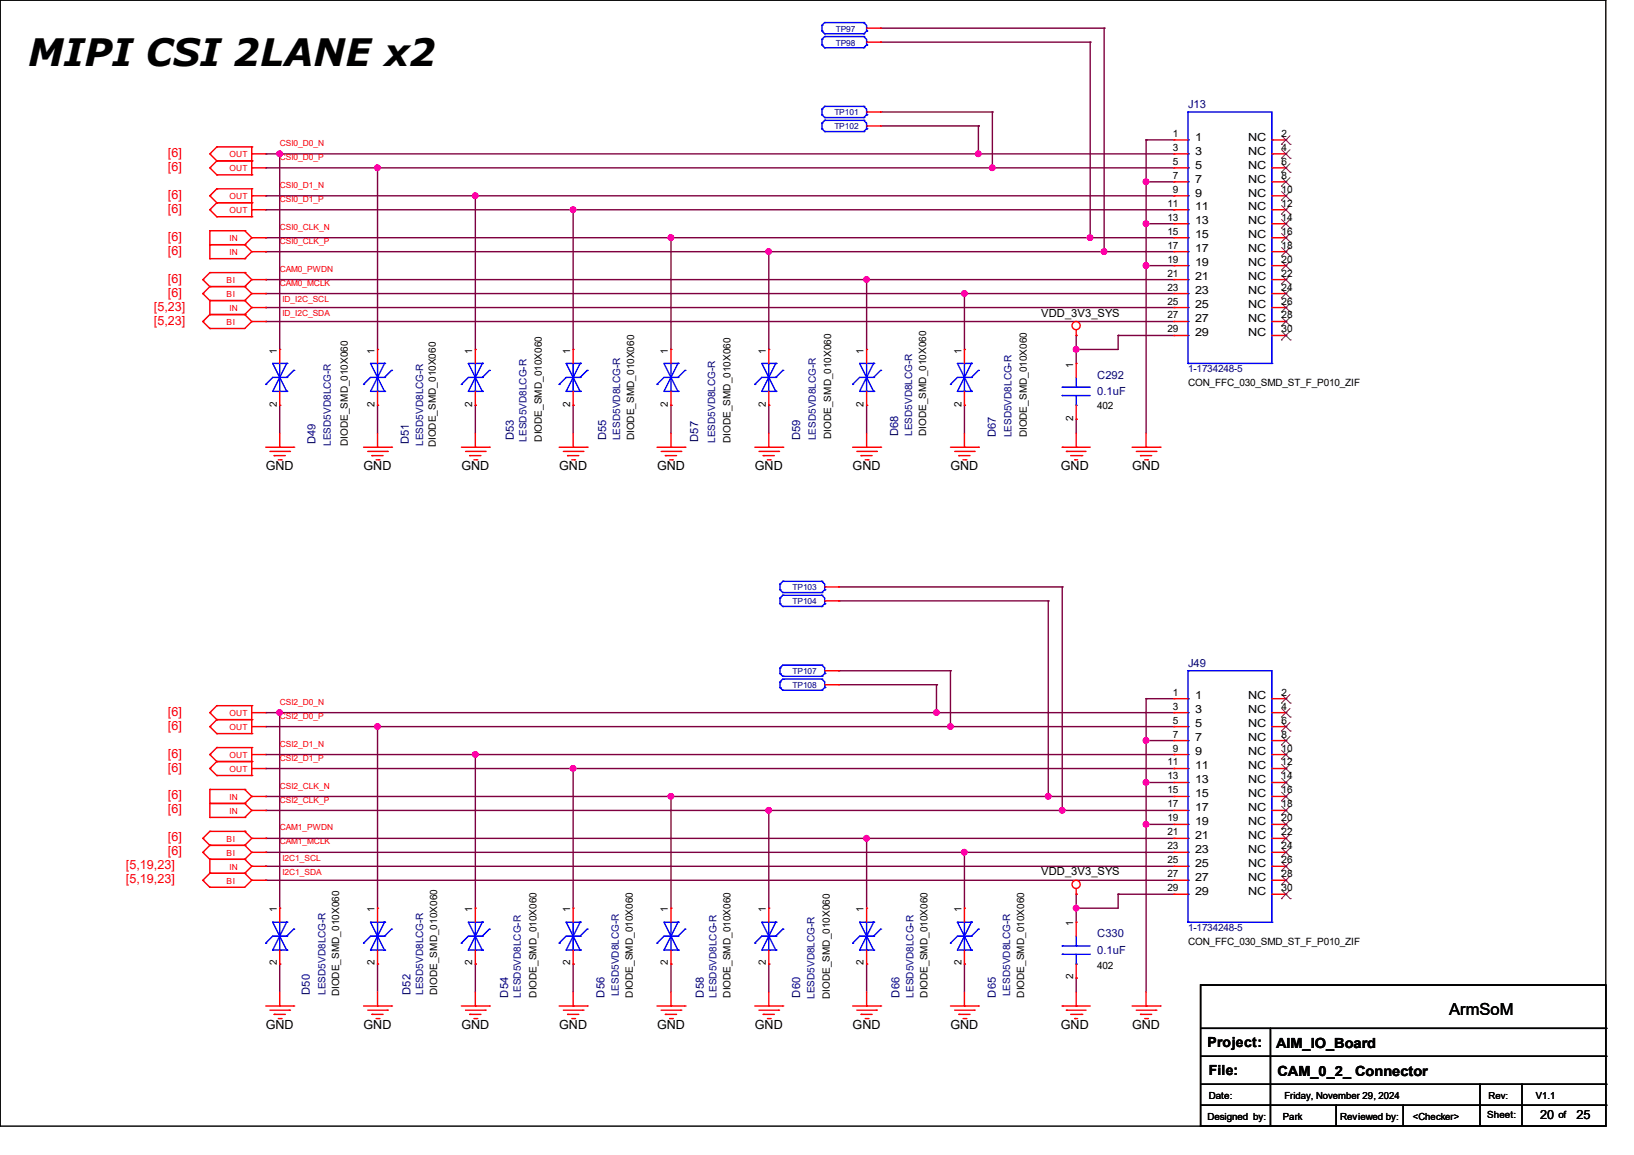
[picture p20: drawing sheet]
<svg xmlns="http://www.w3.org/2000/svg" width="297mm" height="210mm" viewBox="0 0 297 210" stroke-linecap="round" stroke-linejoin="round" font-family="sans-serif">
<defs><g id="words">
<text font-size="6.9" x="5.1" y="12">MIPI CSI 2LANE x2</text>
<text font-size="3" x="263.4" y="184.6">ArmSoM</text>
<g font-size="2.5">
<text x="219.5" y="190.4">Project:</text>
<text x="231.9" y="190.6">AIM_IO_Board</text>
<text x="219.8" y="195.5">File:</text>
<text x="232.2" y="195.7">CAM_0_2_ Connector</text>
</g>
<g font-size="2.3" fill="#f00">
<text x="30.5" y="28.5">[6]</text>
<text x="30.5" y="31.1">[6]</text>
<text x="30.5" y="38.7">[6]</text>
<text x="30.5" y="36.2">[6]</text>
<text x="30.5" y="46.3">[6]</text>
<text x="30.5" y="43.8">[6]</text>
<text x="30.5" y="53.9">[6]</text>
<text x="30.5" y="51.4">[6]</text>
<text x="28" y="59">[5,23]</text>
<text x="28" y="56.5">[5,23]</text>
<text x="30.5" y="130.1">[6]</text>
<text x="30.5" y="137.8">[6]</text>
<text x="30.5" y="132.7">[6]</text>
<text x="30.5" y="140.3">[6]</text>
<text x="30.5" y="147.9">[6]</text>
<text x="30.5" y="145.4">[6]</text>
<text x="30.5" y="155.5">[6]</text>
<text x="30.5" y="153">[6]</text>
<text x="22.9" y="160.6">[5,19,23]</text>
<text x="22.9" y="158.1">[5,19,23]</text>
</g>
<g font-size="2.3">
<text x="48.3" y="85.4">GND</text>
<text x="66.1" y="85.4">GND</text>
<text x="83.9" y="85.4">GND</text>
<text x="101.6" y="85.4">GND</text>
<text x="119.4" y="85.4">GND</text>
<text x="137.2" y="85.4">GND</text>
<text x="155" y="85.4">GND</text>
<text x="172.8" y="85.4">GND</text>
<text x="192.8" y="85.4">GND</text>
<text x="205.8" y="85.4">GND</text>
<text x="48.3" y="187">GND</text>
<text x="66.1" y="187">GND</text>
<text x="83.9" y="187">GND</text>
<text x="101.6" y="187">GND</text>
<text x="119.4" y="187">GND</text>
<text x="137.2" y="187">GND</text>
<text x="155" y="187">GND</text>
<text x="172.8" y="187">GND</text>
<text x="192.8" y="187">GND</text>
<text x="205.8" y="187">GND</text>
<text x="280" y="203.5">20</text>
<text x="286.6" y="203.5">25</text>
</g>
<g font-size="2" fill="#00007f">
<text x="215.9" y="19.7">J13</text>
<text x="199.4" y="69">C292</text>
<text x="199.4" y="71.8">0.1uF</text>
<text x="57.3" y="80.8" transform="rotate(-90 57.3 80.8)">D49</text>
<text x="74.3" y="80.8" transform="rotate(-90 74.3 80.8)">D51</text>
<text x="93.4" y="80.1" transform="rotate(-90 93.4 80.1)">D53</text>
<text x="110.2" y="80.1" transform="rotate(-90 110.2 80.1)">D55</text>
<text x="126.9" y="80.3" transform="rotate(-90 126.9 80.3)">D57</text>
<text x="145.5" y="80.1" transform="rotate(-90 145.5 80.1)">D59</text>
<text x="163.2" y="79.3" transform="rotate(-90 163.2 79.3)">D68</text>
<text x="181" y="79.5" transform="rotate(-90 181 79.5)">D67</text>
<text x="215.9" y="121.3">J49</text>
<text x="199.4" y="170.3">C330</text>
<text x="199.4" y="173.4">0.1uF</text>
<text x="56.3" y="180.9" transform="rotate(-90 56.3 180.9)">D50</text>
<text x="74.6" y="180.9" transform="rotate(-90 74.6 180.9)">D52</text>
<text x="92.4" y="181.4" transform="rotate(-90 92.4 181.4)">D54</text>
<text x="109.9" y="181.4" transform="rotate(-90 109.9 181.4)">D56</text>
<text x="127.9" y="181.4" transform="rotate(-90 127.9 181.4)">D58</text>
<text x="145.5" y="181.4" transform="rotate(-90 145.5 181.4)">D60</text>
<text x="163.5" y="181.4" transform="rotate(-90 163.5 181.4)">D66</text>
<text x="181" y="181.4" transform="rotate(-90 181 181.4)">D65</text>
</g>
<g font-size="2">
<text x="217.2" y="25.6">1</text>
<text x="217.2" y="28.1">3</text>
<text x="226.9" y="25.6">NC</text>
<text x="226.9" y="28.1">NC</text>
<text x="217.2" y="30.7">5</text>
<text x="217.2" y="33.2">7</text>
<text x="217.2" y="35.7">9</text>
<text x="226.9" y="30.7">NC</text>
<text x="226.9" y="33.2">NC</text>
<text x="226.9" y="35.7">NC</text>
<text x="217.2" y="38.3">11</text>
<text x="217.2" y="40.8">13</text>
<text x="226.9" y="38.3">NC</text>
<text x="226.9" y="40.8">NC</text>
<text x="217.2" y="43.4">15</text>
<text x="217.2" y="45.9">17</text>
<text x="226.9" y="43.4">NC</text>
<text x="226.9" y="45.9">NC</text>
<text x="217.2" y="48.4">19</text>
<text x="217.2" y="51">21</text>
<text x="217.2" y="53.5">23</text>
<text x="226.9" y="48.4">NC</text>
<text x="226.9" y="51">NC</text>
<text x="226.9" y="53.5">NC</text>
<text x="189.3" y="57.6">VDD_3V3_SYS</text>
<text x="217.2" y="56.1">25</text>
<text x="217.2" y="58.6">27</text>
<text x="226.9" y="56.1">NC</text>
<text x="226.9" y="58.6">NC</text>
<text x="217.2" y="61.1">29</text>
<text x="226.9" y="61.1">NC</text>
<text x="217.2" y="127.2">1</text>
<text x="217.2" y="129.7">3</text>
<text x="226.9" y="127.2">NC</text>
<text x="226.9" y="129.7">NC</text>
<text x="217.2" y="132.3">5</text>
<text x="217.2" y="134.8">7</text>
<text x="217.2" y="137.3">9</text>
<text x="226.9" y="132.3">NC</text>
<text x="226.9" y="134.8">NC</text>
<text x="226.9" y="137.3">NC</text>
<text x="217.2" y="139.9">11</text>
<text x="217.2" y="142.4">13</text>
<text x="226.9" y="139.9">NC</text>
<text x="226.9" y="142.4">NC</text>
<text x="217.2" y="145">15</text>
<text x="217.2" y="147.5">17</text>
<text x="226.9" y="145">NC</text>
<text x="226.9" y="147.5">NC</text>
<text x="217.2" y="150">19</text>
<text x="217.2" y="152.6">21</text>
<text x="217.2" y="155.1">23</text>
<text x="226.9" y="150">NC</text>
<text x="226.9" y="152.6">NC</text>
<text x="226.9" y="155.1">NC</text>
<text x="189.3" y="159.2">VDD_3V3_SYS</text>
<text x="217.2" y="157.7">25</text>
<text x="217.2" y="160.2">27</text>
<text x="226.9" y="157.7">NC</text>
<text x="226.9" y="160.2">NC</text>
<text x="217.2" y="162.7">29</text>
<text x="226.9" y="162.7">NC</text>
</g>
<g font-size="1.8">
<text x="213.2" y="24.9">1</text>
<text x="213.2" y="27.4">3</text>
<text x="213.2" y="30">5</text>
<text x="233" y="24.9">2</text>
<text x="233" y="27.4">4</text>
<text x="233" y="30">6</text>
<text x="213.2" y="32.5">7</text>
<text x="213.2" y="35.1">9</text>
<text x="233" y="32.5">8</text>
<text x="233" y="35.1">10</text>
<text x="212.2" y="37.6">11</text>
<text x="212.2" y="40.1">13</text>
<text x="233" y="37.6">12</text>
<text x="233" y="40.1">14</text>
<text x="212.2" y="42.7">15</text>
<text x="212.2" y="45.2">17</text>
<text x="212.2" y="47.8">19</text>
<text x="233" y="42.7">16</text>
<text x="233" y="45.2">18</text>
<text x="233" y="47.8">20</text>
<text x="212.2" y="50.3">21</text>
<text x="212.2" y="52.8">23</text>
<text x="233" y="50.3">22</text>
<text x="233" y="52.8">24</text>
<text x="212.2" y="55.4">25</text>
<text x="212.2" y="57.9">27</text>
<text x="233" y="55.4">26</text>
<text x="233" y="57.9">28</text>
<text x="50.3" y="64.3" transform="rotate(-90 50.3 64.3)">1</text>
<text x="68.1" y="64.3" transform="rotate(-90 68.1 64.3)">1</text>
<text x="85.9" y="64.3" transform="rotate(-90 85.9 64.3)">1</text>
<text x="103.6" y="64.3" transform="rotate(-90 103.6 64.3)">1</text>
<text x="121.4" y="64.3" transform="rotate(-90 121.4 64.3)">1</text>
<text x="139.2" y="64.3" transform="rotate(-90 139.2 64.3)">1</text>
<text x="157" y="64.3" transform="rotate(-90 157 64.3)">1</text>
<text x="174.8" y="64.3" transform="rotate(-90 174.8 64.3)">1</text>
<text x="212.2" y="60.5">29</text>
<text x="233" y="60.5">30</text>
<text x="195.1" y="66.8" transform="rotate(-90 195.1 66.8)">1</text>
<text x="215.9" y="70.2">CON_FFC_030_SMD_ST_F_P010_ZIF</text>
<text x="50.3" y="74" transform="rotate(-90 50.3 74)">2</text>
<text x="68.1" y="74" transform="rotate(-90 68.1 74)">2</text>
<text x="85.9" y="74" transform="rotate(-90 85.9 74)">2</text>
<text x="103.6" y="74" transform="rotate(-90 103.6 74)">2</text>
<text x="121.4" y="74" transform="rotate(-90 121.4 74)">2</text>
<text x="139.2" y="74" transform="rotate(-90 139.2 74)">2</text>
<text x="157" y="74" transform="rotate(-90 157 74)">2</text>
<text x="174.8" y="74" transform="rotate(-90 174.8 74)">2</text>
<text x="195.1" y="76.5" transform="rotate(-90 195.1 76.5)">2</text>
<text x="199.4" y="74.3">402</text>
<text x="63.2" y="81.1" transform="rotate(-90 63.2 81.1)">DIODE_SMD_010X060</text>
<text x="79.2" y="81.3" transform="rotate(-90 79.2 81.3)">DIODE_SMD_010X060</text>
<text x="98.5" y="80.3" transform="rotate(-90 98.5 80.3)">DIODE_SMD_010X060</text>
<text x="115.3" y="80.1" transform="rotate(-90 115.3 80.1)">DIODE_SMD_010X060</text>
<text x="132.8" y="80.6" transform="rotate(-90 132.8 80.6)">DIODE_SMD_010X060</text>
<text x="151.1" y="79.8" transform="rotate(-90 151.1 79.8)">DIODE_SMD_010X060</text>
<text x="168.4" y="79.3" transform="rotate(-90 168.4 79.3)">DIODE_SMD_010X060</text>
<text x="186.6" y="79.5" transform="rotate(-90 186.6 79.5)">DIODE_SMD_010X060</text>
<text x="213.2" y="126.5">1</text>
<text x="213.2" y="129">3</text>
<text x="213.2" y="131.6">5</text>
<text x="233" y="126.5">2</text>
<text x="233" y="129">4</text>
<text x="233" y="131.6">6</text>
<text x="213.2" y="134.1">7</text>
<text x="213.2" y="136.7">9</text>
<text x="233" y="134.1">8</text>
<text x="233" y="136.7">10</text>
<text x="212.2" y="139.2">11</text>
<text x="212.2" y="141.7">13</text>
<text x="233" y="139.2">12</text>
<text x="233" y="141.7">14</text>
<text x="212.2" y="144.3">15</text>
<text x="212.2" y="146.8">17</text>
<text x="212.2" y="149.4">19</text>
<text x="233" y="144.3">16</text>
<text x="233" y="146.8">18</text>
<text x="233" y="149.4">20</text>
<text x="212.2" y="151.9">21</text>
<text x="212.2" y="154.4">23</text>
<text x="233" y="151.9">22</text>
<text x="233" y="154.4">24</text>
<text x="212.2" y="157">25</text>
<text x="212.2" y="159.5">27</text>
<text x="233" y="157">26</text>
<text x="233" y="159.5">28</text>
<text x="50.3" y="165.9" transform="rotate(-90 50.3 165.9)">1</text>
<text x="68.1" y="165.9" transform="rotate(-90 68.1 165.9)">1</text>
<text x="85.9" y="165.9" transform="rotate(-90 85.9 165.9)">1</text>
<text x="103.6" y="165.9" transform="rotate(-90 103.6 165.9)">1</text>
<text x="121.4" y="165.9" transform="rotate(-90 121.4 165.9)">1</text>
<text x="139.2" y="165.9" transform="rotate(-90 139.2 165.9)">1</text>
<text x="157" y="165.9" transform="rotate(-90 157 165.9)">1</text>
<text x="174.8" y="165.9" transform="rotate(-90 174.8 165.9)">1</text>
<text x="212.2" y="162.1">29</text>
<text x="233" y="162.1">30</text>
<text x="195.1" y="168.4" transform="rotate(-90 195.1 168.4)">1</text>
<text x="215.9" y="171.8">CON_FFC_030_SMD_ST_F_P010_ZIF</text>
<text x="50.3" y="175.6" transform="rotate(-90 50.3 175.6)">2</text>
<text x="68.1" y="175.6" transform="rotate(-90 68.1 175.6)">2</text>
<text x="85.9" y="175.6" transform="rotate(-90 85.9 175.6)">2</text>
<text x="103.6" y="175.6" transform="rotate(-90 103.6 175.6)">2</text>
<text x="121.4" y="175.6" transform="rotate(-90 121.4 175.6)">2</text>
<text x="139.2" y="175.6" transform="rotate(-90 139.2 175.6)">2</text>
<text x="157" y="175.6" transform="rotate(-90 157 175.6)">2</text>
<text x="174.8" y="175.6" transform="rotate(-90 174.8 175.6)">2</text>
<text x="195.1" y="178.1" transform="rotate(-90 195.1 178.1)">2</text>
<text x="199.4" y="176.1">402</text>
<text x="61.7" y="181.1" transform="rotate(-90 61.7 181.1)">DIODE_SMD_010X060</text>
<text x="79.5" y="180.9" transform="rotate(-90 79.5 180.9)">DIODE_SMD_010X060</text>
<text x="97.5" y="181.4" transform="rotate(-90 97.5 181.4)">DIODE_SMD_010X060</text>
<text x="115" y="181.4" transform="rotate(-90 115 181.4)">DIODE_SMD_010X060</text>
<text x="132.8" y="181.4" transform="rotate(-90 132.8 181.4)">DIODE_SMD_010X060</text>
<text x="150.8" y="181.7" transform="rotate(-90 150.8 181.7)">DIODE_SMD_010X060</text>
<text x="168.6" y="181.4" transform="rotate(-90 168.6 181.4)">DIODE_SMD_010X060</text>
<text x="186.1" y="181.4" transform="rotate(-90 186.1 181.4)">DIODE_SMD_010X060</text>
<text x="219.5" y="203.6">Designed by:</text>
<text x="219.8" y="199.8">Date:</text>
<text x="233.2" y="203.6">Park</text>
<text x="233.5" y="199.8">Friday, November 29, 2024</text>
<text x="243.6" y="203.6">Reviewed by:</text>
<text x="256.8" y="203.6">&lt;Checker&gt;</text>
<text x="270.3" y="203.3">Sheet:</text>
<text x="279.2" y="199.8">V1.1</text>
<text x="283.3" y="203.3">of</text>
</g>
<g font-size="1.8" fill="#00007f">
<text x="215.9" y="67.7">1-1734248-5</text>
<text x="60.2" y="81.1" transform="rotate(-90 60.2 81.1)">LESD5VD8LCG-R</text>
<text x="76.9" y="81.1" transform="rotate(-90 76.9 81.1)">LESD5VD8LCG-R</text>
<text x="95.7" y="80.3" transform="rotate(-90 95.7 80.3)">LESD5VD8LCG-R</text>
<text x="112.7" y="80.1" transform="rotate(-90 112.7 80.1)">LESD5VD8LCG-R</text>
<text x="130" y="80.6" transform="rotate(-90 130 80.6)">LESD5VD8LCG-R</text>
<text x="148.3" y="80.1" transform="rotate(-90 148.3 80.1)">LESD5VD8LCG-R</text>
<text x="165.8" y="79.3" transform="rotate(-90 165.8 79.3)">LESD5VD8LCG-R</text>
<text x="183.9" y="79.5" transform="rotate(-90 183.9 79.5)">LESD5VD8LCG-R</text>
<text x="215.9" y="169.3">1-1734248-5</text>
<text x="59.1" y="180.9" transform="rotate(-90 59.1 180.9)">LESD5VD8LCG-R</text>
<text x="76.9" y="180.9" transform="rotate(-90 76.9 180.9)">LESD5VD8LCG-R</text>
<text x="94.7" y="181.4" transform="rotate(-90 94.7 181.4)">LESD5VD8LCG-R</text>
<text x="112.5" y="181.1" transform="rotate(-90 112.5 181.1)">LESD5VD8LCG-R</text>
<text x="130.3" y="181.4" transform="rotate(-90 130.3 181.4)">LESD5VD8LCG-R</text>
<text x="148" y="181.7" transform="rotate(-90 148 181.7)">LESD5VD8LCG-R</text>
<text x="166.1" y="181.4" transform="rotate(-90 166.1 181.4)">LESD5VD8LCG-R</text>
<text x="183.6" y="181.1" transform="rotate(-90 183.6 181.1)">LESD5VD8LCG-R</text>
</g>
<text font-size="1.7" x="270.6" y="199.8">Rev:</text>
<g font-size="1.5" fill="#00007f">
<text x="151.9" y="5.8">TP97</text>
<text x="151.9" y="8.3">TP98</text>
<text x="151.7" y="23.5">TP102</text>
<text x="151.7" y="21">TP101</text>
<text x="144.1" y="107.4">TP103</text>
<text x="144.1" y="109.9">TP104</text>
<text x="144.1" y="125.1">TP108</text>
<text x="144.1" y="122.6">TP107</text>
</g>
<g font-size="1.5" fill="#f00">
<text x="41.7" y="28.6">OUT</text>
<text x="50.8" y="26.5">CSI0_D0_N</text>
<text x="50.8" y="29.1">CSI0_D0_P</text>
<text x="41.7" y="31.2">OUT</text>
<text x="50.8" y="34.2">CSI0_D1_N</text>
<text x="41.7" y="38.8">OUT</text>
<text x="41.7" y="36.2">OUT</text>
<text x="50.8" y="41.8">CSI0_CLK_N</text>
<text x="50.8" y="36.7">CSI0_D1_P</text>
<text x="41.7" y="46.4">IN</text>
<text x="41.7" y="43.9">IN</text>
<text x="50.8" y="44.3">CSI0_CLK_P</text>
<text x="41.2" y="51.5">BI</text>
<text x="50.8" y="51.9">CAM0_MCLK</text>
<text x="50.8" y="49.4">CAM0_PWDN</text>
<text x="41.2" y="54">BI</text>
<text x="41.2" y="59.1">BI</text>
<text x="41.7" y="56.6">IN</text>
<text x="51.4" y="55">ID_I2C_SCL</text>
<text x="51.4" y="57.5">ID_I2C_SDA</text>
<text x="41.7" y="130.2">OUT</text>
<text x="50.8" y="128.1">CSI2_D0_N</text>
<text x="50.8" y="130.7">CSI2_D0_P</text>
<text x="41.7" y="137.8">OUT</text>
<text x="41.7" y="132.8">OUT</text>
<text x="50.8" y="135.8">CSI2_D1_N</text>
<text x="41.7" y="140.4">OUT</text>
<text x="50.8" y="143.4">CSI2_CLK_N</text>
<text x="50.8" y="138.3">CSI2_D1_P</text>
<text x="41.7" y="148">IN</text>
<text x="41.7" y="145.5">IN</text>
<text x="50.8" y="145.9">CSI2_CLK_P</text>
<text x="41.2" y="155.6">BI</text>
<text x="41.2" y="153.1">BI</text>
<text x="50.8" y="153.5">CAM1_MCLK</text>
<text x="50.8" y="151">CAM1_PWDN</text>
<text x="41.2" y="160.7">BI</text>
<text x="41.7" y="158.2">IN</text>
<text x="51.4" y="156.6">I2C1_SCL</text>
<text x="51.4" y="159.1">I2C1_SDA</text>
</g>
</g></defs>
<g fill="none" stroke="#000" stroke-width=".25">
<path d="M0 0h291.9v204.8h-291.9zM218.2 179.1h73.7v25.7h-73.7zM218.2 187h73.7M218.2 192.1h73.7M218.2 197.1h73.7M230.9 187v17.8M269 197.1v7.7M276.6 197.1v7.7M291.9 187h.1M291.9 192.1h.1M291.9 197.1h.1M218.2 201h73.7"/>
<path d="M230.9 204.8h.1M242.9 204.8h.1M242.9 201v3.8M255.1 204.8h.1M255.1 201v3.8M269 204.8h.1M276.6 204.8h.1M291.9 201h.1"/>
</g>
<g fill="none" stroke="#7f003f" stroke-width=".25">
<path d="M160.1 7.7h.1M160.1 5.1h.1M160.1 7.7h38.1M160.1 5.1h40.6M198.2 7.7h.1M198.2 7.7v35.5M200.7 5.1h.1M200.7 5.1v40.7M48.3 28h.1M48.3 30.5h.1M48.3 35.6h.1M48.3 38.1h.1"/>
<path d="M48.3 28h165.1M48.3 30.5h165.1M48.3 35.6h165.1M48.3 38.1h165.1M50.8 28h.1M50.8 28v35.5M68.6 30.5h.1M68.6 30.5v33M86.4 35.6h.1M86.4 35.6v27.9M104.2 38.1h.1M104.2 38.1v25.4"/>
<path d="M160.1 20.4h.1M160.1 22.9h17.7M160.1 20.4h20.3M177.8 22.9h.1M177.8 28h.1M177.8 22.9v5.1M180.4 20.4h.1M180.4 30.5h.1M180.4 20.4v10.1M208.3 33.1h.1M208.3 25.4h.1M208.3 25.4v53.4"/>
<path d="M208.3 33.1h5.1M208.3 25.4h5.1M213.4 35.6h.1M213.4 38.1h.1M48.3 55.9h.1M48.3 58.5h.1M48.3 53.4h.1M48.3 50.8h.1M48.3 43.2h.1M48.3 45.8h.1M48.3 55.9h165.1M48.3 58.5h165.1"/>
<path d="M48.3 53.4h165.1M48.3 50.8h165.1M48.3 43.2h165.1M48.3 45.8h165.1M122 43.2h.1M122 43.2v20.3M139.7 45.8h.1M139.7 45.8v17.7M157.5 50.8h.1M157.5 50.8v12.7M175.3 53.4h.1M175.3 53.4v10.1"/>
<path d="M198.2 43.2h.1M200.7 45.8h.1M208.3 48.3h.1M208.3 40.7h.1M208.3 48.3h5.1M208.3 40.7h5.1M50.8 73.7h.1M50.8 73.7v5.1M68.6 73.7h.1M68.6 73.7v5.1M86.4 73.7h.1M86.4 73.7v5.1"/>
<path d="M104.2 73.7h.1M104.2 73.7v5.1M122 73.7h.1M122 73.7v5.1M139.7 73.7h.1M139.7 73.7v5.1M157.5 73.7h.1M157.5 73.7v5.1M175.3 73.7h.1M175.3 73.7v5.1M195.6 76.2h.1M195.6 61h.1"/>
<path d="M195.6 63.5h.1M195.6 61v5.1M195.6 76.2v2.6M203.2 61h.1M203.2 61h10.2M203.2 61v2.5h-7.6M152.4 109.3h.1M152.4 106.7h.1M152.4 109.3h38.1M152.4 106.7h40.7M190.5 109.3h.1M190.5 109.3v35.5"/>
<path d="M193.1 106.7h.1M193.1 106.7v40.7M48.3 129.6h.1M48.3 132.1h.1M48.3 137.2h.1M48.3 139.7h.1M48.3 129.6h165.1M48.3 132.1h165.1M48.3 137.2h165.1M48.3 139.7h165.1M50.8 129.6h.1M50.8 129.6v35.5"/>
<path d="M68.6 132.1h.1M68.6 132.1v33M86.4 137.2h.1M86.4 137.2v27.9M104.2 139.7h.1M104.2 139.7v25.4M152.4 122h.1M152.4 124.5h17.8M152.4 122h20.4M170.2 124.5h.1M170.2 129.6h.1M170.2 124.5v5.1"/>
<path d="M172.8 122h.1M172.8 132.1h.1M172.8 122v10.1M208.3 134.7h.1M208.3 127h.1M208.3 127v53.4M208.3 134.7h5.1M208.3 127h5.1M213.4 137.2h.1M213.4 139.7h.1M48.3 157.5h.1M48.3 155h.1"/>
<path d="M48.3 152.4h.1M48.3 144.8h.1M48.3 147.4h.1M48.3 157.5h165.1M48.3 155h165.1M48.3 152.4h165.1M48.3 144.8h165.1M48.3 147.4h165.1M122 144.8h.1M122 144.8v20.3M139.7 147.4h.1M139.7 147.4v17.7"/>
<path d="M157.5 152.4h.1M157.5 152.4v12.7M175.3 155h.1M175.3 155v10.1M190.5 144.8h.1M193.1 147.4h.1M208.3 149.9h.1M208.3 142.3h.1M208.3 149.9h5.1M208.3 142.3h5.1M48.3 160.1h.1M48.3 160.1h165.1"/>
<path d="M50.8 175.3h.1M50.8 175.3v5.1M68.6 175.3h.1M68.6 175.3v5.1M86.4 175.3h.1M86.4 175.3v5.1M104.2 175.3h.1M104.2 175.3v5.1M122 175.3h.1M122 175.3v5.1M139.7 175.3h.1M139.7 175.3v5.1"/>
<path d="M157.5 175.3h.1M157.5 175.3v5.1M175.3 175.3h.1M175.3 175.3v5.1M195.6 177.8h.1M195.6 162.6h.1M195.6 165.1h.1M195.6 162.6v5.1M195.6 177.8v2.6M203.2 162.6h.1M203.2 162.6h10.2M203.2 162.6v2.5h-7.6"/>
</g>
<g fill="#f0f" stroke="#f0f" stroke-width=".25">
<circle cx="175.3" cy="53.4" r=".49"/>
<circle cx="157.5" cy="50.8" r=".49"/>
<circle cx="175.3" cy="155" r=".49"/>
<circle cx="157.5" cy="152.4" r=".49"/>
<circle cx="198.1" cy="43.2" r=".49"/>
<circle cx="121.9" cy="43.2" r=".49"/>
<circle cx="200.7" cy="45.7" r=".49"/>
<circle cx="139.7" cy="45.7" r=".49"/>
<circle cx="177.8" cy="28" r=".49"/>
<circle cx="50.8" cy="28" r=".49"/>
<circle cx="180.4" cy="30.5" r=".49"/>
<circle cx="68.6" cy="30.5" r=".49"/>
<circle cx="86.4" cy="35.6" r=".49"/>
<circle cx="104.2" cy="38.1" r=".49"/>
<circle cx="190.5" cy="144.8" r=".49"/>
<circle cx="121.9" cy="144.8" r=".49"/>
<circle cx="193.1" cy="147.3" r=".49"/>
<circle cx="139.7" cy="147.3" r=".49"/>
<circle cx="170.2" cy="129.6" r=".49"/>
<circle cx="50.8" cy="129.6" r=".49"/>
<circle cx="172.7" cy="132.1" r=".49"/>
<circle cx="68.6" cy="132.1" r=".49"/>
<circle cx="86.4" cy="137.2" r=".49"/>
<circle cx="104.2" cy="139.7" r=".49"/>
<circle cx="208.3" cy="149.9" r=".49"/>
<circle cx="208.3" cy="142.3" r=".49"/>
<circle cx="208.3" cy="134.6" r=".49"/>
<circle cx="208.3" cy="48.3" r=".49"/>
<circle cx="208.3" cy="40.7" r=".49"/>
<circle cx="208.3" cy="33" r=".49"/>
<circle cx="195.6" cy="165.1" r=".49"/>
<circle cx="195.6" cy="63.5" r=".49"/>
</g>
<g fill="none" stroke="#f00" stroke-width=".25">
<path d="M157.5 7.7h2.6M157.5 5.1h2.6M160.1 7.7h.1M160.1 5.1h.1M38.1 38.1h.1M38.1 35.6h.1M38.1 30.5h.1M38.1 28h.1M38.1 38.1l1.3 1.3M38.1 35.6l1.3 1.3M38.1 30.5l1.3 1.3M38.1 28l1.3 1.3"/>
<path d="M39.4 36.9h.1M39.4 39.4h.1M39.4 34.3h.1M39.4 29.3h.1M39.4 31.8h.1M39.4 26.7h.1M39.4 36.9l-1.3 1.2M39.4 39.4h6.4M39.4 36.9h6.4M39.4 34.3l-1.3 1.3M39.4 34.3h6.4M39.4 29.3l-1.3 1.2"/>
<path d="M39.4 31.8h6.4M39.4 29.3h6.4M39.4 26.7l-1.3 1.3M39.4 26.7h6.4M45.8 38.1h.1M45.8 36.9h.1M45.8 39.4h.1M45.8 35.6h.1M45.8 34.3h.1M45.8 30.5h.1M45.8 29.3h.1M45.8 31.8h.1"/>
<path d="M45.8 28h.1M45.8 26.7h.1M45.8 26.7v5.1M45.8 34.3v5.1M45.8 38.1h2.5M45.8 35.6h2.5M45.8 30.5h2.5M45.8 28h2.5M157.5 22.9h2.6M157.5 20.4h2.6M160.1 22.9h.1M160.1 20.4h.1"/>
<path d="M213.4 25.4h.1M213.4 28h.1M213.4 30.5h.1M213.4 33.1h.1M213.4 35.6h.1M213.4 38.1h.1M213.4 38.1h2.5M213.4 35.6h2.5M213.4 30.5h2.5M213.4 28h2.5M213.4 25.4h2.5M213.4 33.1h2.5"/>
<path d="M231.2 38.1h2.5M231.2 35.6h2.5M231.2 30.5h2.5M231.2 28h2.5M231.2 25.4h2.5M231.2 33.1h2.5M233.7 25.4h.1M233.7 28h.1M233.7 30.5h.1M233.7 33.1h.1M233.7 35.6h.1M233.7 38.1h.1"/>
<path d="M36.9 53.4h.1M36.9 50.8h.1M36.9 58.5h.1M36.9 53.4l1.2 1.3M36.9 50.8l1.2 1.3M36.9 58.5l1.2 1.2M38.1 52.1h.1M38.1 54.7h.1M38.1 49.6h.1M38.1 44.5h.1M38.1 47h.1M38.1 42h.1"/>
<path d="M38.1 57.2h.1M38.1 59.7h.1M38.1 42v5M38.1 54.7v2.5M38.1 52.1h6.4M38.1 52.1l-1.2 1.3M38.1 54.7h6.4M38.1 49.6h6.4M38.1 49.6l-1.2 1.2M38.1 47h6.4M38.1 44.5h6.4M38.1 42h6.4"/>
<path d="M38.1 57.2h6.4M38.1 57.2l-1.2 1.3M44.5 52.1h.1M44.5 49.6h.1M44.5 44.5h.1M44.5 47h.1M44.5 42h.1M44.5 54.7h.1M44.5 57.2h.1M44.5 52.1l1.3 1.3M44.5 49.6l1.3 1.2M44.5 44.5l1.3 1.3"/>
<path d="M44.5 42l1.3 1.2M44.5 54.7l1.3 1.2M44.5 57.2l1.3 1.3M45.8 53.4h.1M45.8 50.8h.1M45.8 45.8h.1M45.8 43.2h.1M45.8 55.9h.1M45.8 58.5h.1M45.8 53.4h2.5M45.8 53.4l-1.3 1.3M45.8 50.8h2.5"/>
<path d="M45.8 50.8l-1.3 1.3M45.8 45.8h2.5M45.8 45.8l-1.3 1.2M45.8 43.2h2.5M45.8 43.2l-1.3 1.3M45.8 55.9h2.5M45.8 55.9l-1.3 1.3M45.8 58.5h2.5M45.8 58.5l-1.3 1.2h-6.4M48.3 53.4h.1M48.3 50.8h.1M48.3 45.8h.1"/>
<path d="M48.3 43.2h.1M48.3 55.9h.1M48.3 58.5h.1M195.6 60v1M213.4 40.7h.1M213.4 43.2h.1M213.4 45.8h.1M213.4 48.3h.1M213.4 50.8h.1M213.4 53.4h.1M213.4 55.9h.1M213.4 58.5h.1"/>
<path d="M213.4 53.4h2.5M213.4 50.8h2.5M213.4 45.8h2.5M213.4 43.2h2.5M213.4 55.9h2.5M213.4 58.5h2.5M213.4 40.7h2.5M213.4 48.3h2.5M231.2 53.4h2.5M231.2 50.8h2.5M231.2 45.8h2.5M231.2 43.2h2.5"/>
<path d="M231.2 55.9h2.5M231.2 58.5h2.5M231.2 40.7h2.5M231.2 48.3h2.5M233.7 40.7h.1M233.7 43.2h.1M233.7 45.8h.1M233.7 48.3h.1M233.7 50.8h.1M233.7 53.4h.1M233.7 55.9h.1M233.7 58.5h.1"/>
<path d="M50.8 63.5h.1M50.8 73.7h.1M50.8 63.5v2.6M50.8 71.2v2.5M50.8 78.8v2.5M68.6 63.5h.1M68.6 73.7h.1M68.6 63.5v2.6M68.6 71.2v2.5M68.6 78.8v2.5M86.4 63.5h.1M86.4 73.7h.1"/>
<path d="M86.4 63.5v2.6M86.4 71.2v2.5M86.4 78.8v2.5M104.2 63.5h.1M104.2 73.7h.1M104.2 63.5v2.6M104.2 71.2v2.5M104.2 78.8v2.5M122 63.5h.1M122 73.7h.1M122 63.5v2.6M122 71.2v2.5"/>
<path d="M122 78.8v2.5M139.7 63.5h.1M139.7 73.7h.1M139.7 63.5v2.6M139.7 71.2v2.5M139.7 78.8v2.5M157.5 63.5h.1M157.5 73.7h.1M157.5 63.5v2.6M157.5 71.2v2.5M157.5 78.8v2.5M175.3 63.5h.1"/>
<path d="M175.3 73.7h.1M175.3 63.5v2.6M175.3 71.2v2.5M175.3 78.8v2.5M195.6 61h.1M195.6 66.1h.1M195.6 76.2h.1M195.6 66.1v2.5M195.6 73.7v2.5M195.6 78.8v2.5M208.3 78.8v2.5M213.4 61h.1"/>
<path d="M213.4 61h2.5M231.2 61h2.5M233.7 61h.1M48.3 81.3h5.1M49.1 82.1h3.5M49.8 82.8h.1M49.8 82.8h2.1M50.6 83.6h.5M50.8 81.3h.1M51.1 83.6h.1M52.6 82.1h.1M53.4 81.3h.1"/>
<path d="M66.1 81.3h5.1M66.8 82.1h3.6M67.6 82.8h.1M67.6 82.8h2M68.4 83.6h.5M68.6 81.3h.1M68.9 83.6h.1M70.4 82.1h.1M71.2 81.3h.1M83.9 81.3h5M84.6 82.1h3.6M85.4 82.8h.1"/>
<path d="M85.4 82.8h2M86.1 83.6h.6M86.4 81.3h.1M86.7 83.6h.1M88.2 82.1h.1M88.9 81.3h.1M101.6 81.3h5.1M102.4 82.1h3.6M103.2 82.8h.1M103.2 82.8h2M103.9 83.6h.5M104.2 81.3h.1"/>
<path d="M104.4 83.6h.1M106 82.1h.1M106.7 81.3h.1M119.4 81.3h5.1M120.2 82.1h3.5M120.9 82.8h.1M120.9 82.8h2.1M121.7 83.6h.5M122 81.3h.1M122.2 83.6h.1M123.7 82.1h.1M124.5 81.3h.1"/>
<path d="M137.2 81.3h5.1M138 82.1h3.5M138.7 82.8h.1M138.7 82.8h2.1M139.5 83.6h.5M139.7 81.3h.1M140 83.6h.1M141.5 82.1h.1M142.3 81.3h.1M155 81.3h5.1M155.7 82.1h3.6M156.5 82.8h.1"/>
<path d="M156.5 82.8h2M157.3 83.6h.5M157.5 81.3h.1M157.8 83.6h.1M159.3 82.1h.1M160.1 81.3h.1M172.8 81.3h5M173.5 82.1h3.6M174.3 82.8h.1M174.3 82.8h2M175 83.6h.6M175.3 81.3h.1"/>
<path d="M175.6 83.6h.1M177.1 82.1h.1M177.8 81.3h.1M193.1 81.3h.1M193.1 81.3h5.1M193.8 82.1h.1M193.8 82.1h3.6M194.6 82.8h2M195.4 83.6h.1M195.4 83.6h.5M195.6 81.3h.1M196.6 82.8h.1"/>
<path d="M205.8 81.3h5.1M206.5 82.1h3.6M207.3 82.8h.1M207.3 82.8h2M208.1 83.6h.5M208.3 81.3h.1M208.6 83.6h.1M210.1 82.1h.1M210.9 81.3h.1M149.9 109.3h2.5M149.9 106.7h2.5M152.4 109.3h.1"/>
<path d="M152.4 106.7h.1M38.1 139.7h.1M38.1 137.2h.1M38.1 132.1h.1M38.1 129.6h.1M38.1 139.7l1.3 1.3M38.1 137.2l1.3 1.3M38.1 132.1l1.3 1.3M38.1 129.6l1.3 1.3M39.4 138.5h.1M39.4 135.9h.1M39.4 130.9h.1"/>
<path d="M39.4 133.4h.1M39.4 128.3h.1M39.4 138.5l-1.3 1.2M39.4 138.5h6.4M39.4 135.9l-1.3 1.3M39.4 135.9h6.4M39.4 130.9l-1.3 1.2M39.4 133.4h6.4M39.4 130.9h6.4M39.4 128.3l-1.3 1.3M39.4 128.3h6.4M45.8 139.7h.1"/>
<path d="M45.8 138.5h.1M45.8 137.2h.1M45.8 135.9h.1M45.8 132.1h.1M45.8 130.9h.1M45.8 133.4h.1M45.8 129.6h.1M45.8 128.3h.1M45.8 139.7h2.5M45.8 128.3v5.1M45.8 135.9v5.1M45.8 137.2h2.5"/>
<path d="M45.8 132.1h2.5M45.8 129.6h2.5M149.9 124.5h2.5M149.9 122h2.5M152.4 124.5h.1M152.4 122h.1M213.4 127h.1M213.4 129.6h.1M213.4 132.1h.1M213.4 134.7h.1M213.4 137.2h.1M213.4 139.7h.1"/>
<path d="M213.4 139.7h2.5M213.4 137.2h2.5M213.4 132.1h2.5M213.4 129.6h2.5M213.4 127h2.5M213.4 134.7h2.5M231.2 139.7h2.5M231.2 137.2h2.5M231.2 132.1h2.5M231.2 129.6h2.5M231.2 127h2.5M231.2 134.7h2.5"/>
<path d="M233.7 127h.1M233.7 129.6h.1M233.7 132.1h.1M233.7 134.7h.1M233.7 137.2h.1M233.7 139.7h.1M36.9 155h.1M36.9 152.4h.1M36.9 155l1.2 1.3M36.9 152.4l1.2 1.3M38.1 153.7h.1M38.1 156.3h.1"/>
<path d="M38.1 151.2h.1M38.1 146.1h.1M38.1 148.6h.1M38.1 143.6h.1M38.1 158.8h.1M38.1 153.7h6.4M38.1 153.7l-1.2 1.3M38.1 156.3h6.4M38.1 151.2h6.4M38.1 151.2l-1.2 1.2M38.1 148.6h6.4M38.1 146.1h6.4"/>
<path d="M38.1 143.6v5M38.1 156.3v2.5M38.1 143.6h6.4M38.1 158.8h6.4M38.1 158.8l-1.2 1.3M39.4 141h.1M39.4 141h6.4M44.5 153.7h.1M44.5 151.2h.1M44.5 146.1h.1M44.5 148.6h.1M44.5 143.6h.1"/>
<path d="M44.5 156.3h.1M44.5 158.8h.1M44.5 153.7l1.3 1.3M44.5 151.2l1.3 1.2M44.5 146.1l1.3 1.3M44.5 143.6l1.3 1.2M44.5 156.3l1.3 1.2M44.5 158.8l1.3 1.3M45.8 155h.1M45.8 152.4h.1M45.8 147.4h.1M45.8 144.8h.1"/>
<path d="M45.8 141h.1M45.8 157.5h.1M45.8 155h2.5M45.8 155l-1.3 1.3M45.8 152.4h2.5M45.8 152.4l-1.3 1.3M45.8 147.4h2.5M45.8 147.4l-1.3 1.2M45.8 144.8h2.5M45.8 144.8l-1.3 1.3M45.8 157.5h2.5M45.8 157.5l-1.3 1.3"/>
<path d="M48.3 155h.1M48.3 152.4h.1M48.3 147.4h.1M48.3 144.8h.1M48.3 157.5h.1M213.4 142.3h.1M213.4 144.8h.1M213.4 147.4h.1M213.4 149.9h.1M213.4 152.4h.1M213.4 155h.1M213.4 157.5h.1"/>
<path d="M213.4 155h2.5M213.4 152.4h2.5M213.4 147.4h2.5M213.4 144.8h2.5M213.4 157.5h2.5M213.4 142.3h2.5M213.4 149.9h2.5M231.2 155h2.5M231.2 152.4h2.5M231.2 147.4h2.5M231.2 144.8h2.5M231.2 157.5h2.5"/>
<path d="M231.2 142.3h2.5M231.2 149.9h2.5M233.7 142.3h.1M233.7 144.8h.1M233.7 147.4h.1M233.7 149.9h.1M233.7 152.4h.1M233.7 155h.1M233.7 157.5h.1M36.9 160.1h.1M36.9 160.1l1.2 1.2M38.1 161.3h.1"/>
<path d="M45.8 160.1h.1M45.8 160.1h2.5M45.8 160.1l-1.3 1.2h-6.4M48.3 160.1h.1M50.8 165.1h.1M50.8 175.3h.1M50.8 165.1v2.6M50.8 172.8v2.5M68.6 165.1h.1M68.6 175.3h.1M68.6 165.1v2.6M68.6 172.8v2.5"/>
<path d="M86.4 165.1h.1M86.4 175.3h.1M86.4 165.1v2.6M86.4 172.8v2.5M104.2 165.1h.1M104.2 175.3h.1M104.2 165.1v2.6M104.2 172.8v2.5M122 165.1h.1M122 175.3h.1M122 165.1v2.6M122 172.8v2.5"/>
<path d="M139.7 165.1h.1M139.7 175.3h.1M139.7 165.1v2.6M139.7 172.8v2.5M157.5 165.1h.1M157.5 175.3h.1M157.5 165.1v2.6M157.5 172.8v2.5M175.3 165.1h.1M175.3 175.3h.1M175.3 165.1v2.6M175.3 172.8v2.5"/>
<path d="M195.6 162.6h.1M195.6 167.7h.1M195.6 177.8h.1M195.6 161.6v1M195.6 167.7v2.5M195.6 175.3v2.5M213.4 160.1h.1M213.4 162.6h.1M213.4 160.1h2.5M213.4 162.6h2.5M231.2 160.1h2.5M231.2 162.6h2.5"/>
<path d="M233.7 160.1h.1M233.7 162.6h.1M48.3 182.9h5.1M49.1 183.7h3.5M49.8 184.4h.1M49.8 184.4h2.1M50.6 185.2h.5M50.8 182.9h.1M50.8 180.4v2.5M51.1 185.2h.1M52.6 183.7h.1M53.4 182.9h.1"/>
<path d="M66.1 182.9h5.1M66.8 183.7h3.6M67.6 184.4h.1M67.6 184.4h2M68.4 185.2h.5M68.6 182.9h.1M68.6 180.4v2.5M68.9 185.2h.1M70.4 183.7h.1M71.2 182.9h.1M83.9 182.9h5M84.6 183.7h3.6"/>
<path d="M85.4 184.4h.1M85.4 184.4h2M86.1 185.2h.6M86.4 182.9h.1M86.4 180.4v2.5M86.7 185.2h.1M88.2 183.7h.1M88.9 182.9h.1M101.6 182.9h5.1M102.4 183.7h3.6M103.2 184.4h.1M103.2 184.4h2"/>
<path d="M103.9 185.2h.5M104.2 182.9h.1M104.2 180.4v2.5M104.4 185.2h.1M106 183.7h.1M106.7 182.9h.1M119.4 182.9h5.1M120.2 183.7h3.5M120.9 184.4h.1M120.9 184.4h2.1M121.7 185.2h.5M122 182.9h.1"/>
<path d="M122 180.4v2.5M122.2 185.2h.1M123.7 183.7h.1M124.5 182.9h.1M137.2 182.9h5.1M138 183.7h3.5M138.7 184.4h.1M138.7 184.4h2.1M139.5 185.2h.5M139.7 182.9h.1M139.7 180.4v2.5M140 185.2h.1"/>
<path d="M141.5 183.7h.1M142.3 182.9h.1M155 182.9h5.1M155.7 183.7h3.6M156.5 184.4h.1M156.5 184.4h2M157.3 185.2h.5M157.5 182.9h.1M157.5 180.4v2.5M157.8 185.2h.1M159.3 183.7h.1M160.1 182.9h.1"/>
<path d="M172.8 182.9h5M173.5 183.7h3.6M174.3 184.4h.1M174.3 184.4h2M175 185.2h.6M175.3 182.9h.1M175.3 180.4v2.5M175.6 185.2h.1M177.1 183.7h.1M177.8 182.9h.1M193.1 182.9h.1M193.1 182.9h5.1"/>
<path d="M193.8 183.7h.1M193.8 183.7h3.6M194.6 184.4h2M195.4 185.2h.1M195.4 185.2h.5M195.6 182.9h.1M195.6 180.4v2.5M196.6 184.4h.1M205.8 182.9h5.1M206.5 183.7h3.6M207.3 184.4h.1M207.3 184.4h2"/>
<path d="M208.1 185.2h.5M208.3 182.9h.1M208.3 180.4v2.5M208.6 185.2h.1M210.1 183.7h.1M210.9 182.9h.1"/>
<circle cx="195.6" cy="59.2" r=".74"/>
<circle cx="195.6" cy="160.8" r=".74"/>
</g>
<g fill="none" stroke="#00f" stroke-width=".25">
<path d="M149.4 19.9h.1M149.4 8.2h.1M149.4 7.2h.1M149.4 5.6h.1M149.4 4.6h.1M149.4 4.6v1M149.4 7.2v1M149.4 19.9v1M149.4 8.2l.5 .5M149.4 5.6l.5 .5M149.9 19.3h.1M149.9 8.7h.1"/>
<path d="M149.9 6.6h.1M149.9 6.1h.1M149.9 4.1h.1M149.9 19.3l-.5 .6M149.9 19.3h7.1M149.9 8.7h7.1M149.9 6.6l-.5 .6M149.9 6.6h7.1M149.9 6.1h7.1M149.9 4.1l-.5 .5M149.9 4.1h7.1M157 19.3h.1"/>
<path d="M157 8.7h.1M157 6.6h.1M157 6.1h.1M157 4.1h.1M157 4.1l.5 .5v1M157 6.6l.5 .6v1M157 19.3l.5 .6v1M157.5 7.7h.1M157.5 8.2h.1M157.5 5.1h.1M157.5 5.6h.1M157.5 8.2l-.5 .5"/>
<path d="M157.5 5.6l-.5 .5M149.4 23.4h.1M149.4 22.4h.1M149.4 20.9h.1M149.4 23.4l.5 .5M149.4 22.4v1M149.4 20.9l.5 .5M149.9 23.9h.1M149.9 21.9h.1M149.9 21.4h.1M149.9 23.9h7.1M149.9 21.9l-.5 .5"/>
<path d="M149.9 21.9h7.1M149.9 21.4h7.1M157 23.9h.1M157 21.9h.1M157 21.4h.1M157 21.9l.5 .5v1M157.5 22.9h.1M157.5 23.4h.1M157.5 20.4h.1M157.5 20.9h.1M157.5 23.4l-.5 .5M157.5 20.9l-.5 .5"/>
<path d="M215.9 25.4h.1M215.9 28h.1M215.9 30.5h.1M215.9 33.1h.1M215.9 35.6h.1M215.9 38.1h.1M215.9 20.4h.1M215.9 20.4h15.3v45.7M215.9 20.4v45.7M231.2 25.4h.1M231.2 28h.1M231.2 30.5h.1"/>
<path d="M231.2 33.1h.1M231.2 35.6h.1M231.2 38.1h.1M215.9 40.7h.1M215.9 43.2h.1M215.9 45.8h.1M215.9 48.3h.1M215.9 50.8h.1M215.9 53.4h.1M215.9 55.9h.1M215.9 58.5h.1M231.2 40.7h.1"/>
<path d="M231.2 43.2h.1M231.2 45.8h.1M231.2 48.3h.1M231.2 50.8h.1M231.2 53.4h.1M231.2 55.9h.1M231.2 58.5h.1M48.3 69.9h.1M50.8 71.2h.1M50.8 66.1v5.1M52.1 71.2h.1M52.1 66.1h.1"/>
<path d="M52.1 68.6h.1M52.1 66.1h-2.5l2.5 5.1M52.1 66.1l-2.5 5.1h2.5M52.1 68.6h-2.5l-1.3 1.3M53.4 67.4h.1M53.4 67.4l-1.3 1.2M66.1 69.9h.1M68.6 71.2h.1M68.6 66.1v5.1M69.9 71.2h.1M69.9 66.1h.1M69.9 68.6h.1"/>
<path d="M69.9 66.1h-2.5l2.5 5.1M69.9 66.1l-2.5 5.1h2.5M69.9 68.6h-2.5l-1.3 1.3M71.2 67.4h.1M71.2 67.4l-1.3 1.2M83.9 69.9h.1M86.4 71.2h.1M86.4 66.1v5.1M87.7 71.2h.1M87.7 66.1h.1M87.7 68.6h.1M87.7 66.1h-2.6l2.6 5.1"/>
<path d="M87.7 66.1l-2.6 5.1h2.6M87.7 68.6h-2.6l-1.2 1.3M88.9 67.4h.1M88.9 67.4l-1.2 1.2M101.6 69.9h.1M104.2 71.2h.1M104.2 66.1v5.1M105.5 71.2h.1M105.5 66.1h.1M105.5 68.6h.1M105.5 66.1h-2.6l2.6 5.1M105.5 66.1l-2.6 5.1h2.6"/>
<path d="M105.5 68.6h-2.6l-1.3 1.3M106.7 67.4h.1M106.7 67.4l-1.2 1.2M119.4 69.9h.1M122 71.2h.1M122 66.1v5.1M123.2 71.2h.1M123.2 66.1h.1M123.2 68.6h.1M123.2 66.1h-2.5l2.5 5.1M123.2 66.1l-2.5 5.1h2.5M123.2 68.6h-2.5l-1.3 1.3"/>
<path d="M124.5 67.4h.1M124.5 67.4l-1.3 1.2M137.2 69.9h.1M139.7 71.2h.1M139.7 66.1v5.1M141 71.2h.1M141 66.1h.1M141 68.6h.1M141 66.1h-2.5l2.5 5.1M141 66.1l-2.5 5.1h2.5M141 68.6h-2.5l-1.3 1.3M142.3 67.4h.1"/>
<path d="M142.3 67.4l-1.3 1.2M155 69.9h.1M157.5 71.2h.1M157.5 66.1v5.1M158.8 71.2h.1M158.8 66.1h.1M158.8 68.6h.1M158.8 66.1h-2.5l2.5 5.1M158.8 66.1l-2.5 5.1h2.5M158.8 68.6h-2.5l-1.3 1.3M160.1 67.4h.1M160.1 67.4l-1.3 1.2"/>
<path d="M172.8 69.9h.1M175.3 71.2h.1M175.3 66.1v5.1M176.6 71.2h.1M176.6 66.1h.1M176.6 68.6h.1M176.6 66.1h-2.6l2.6 5.1M176.6 66.1l-2.6 5.1h2.6M176.6 68.6h-2.6l-1.2 1.3M177.8 67.4h.1M177.8 67.4l-1.2 1.2M193.1 70.4h.1"/>
<path d="M193.1 71.9h.1M193.1 70.4h5.1M193.1 71.9h5.1M195.6 73.7h.1M195.6 70.4h.1M195.6 68.6v1.8M195.6 71.9v1.8M215.9 61h.1M215.9 66.1h.1M215.9 66.1h15.3M231.2 61h.1M231.2 66.1h.1"/>
<path d="M141.8 109.8h.1M141.8 108.8h.1M141.8 107.2h.1M141.8 106.2h.1M141.8 109.8l.5 .5M141.8 106.2v1M141.8 108.8v1M141.8 107.2l.5 .5M142.3 110.3h.1M142.3 108.2h.1M142.3 107.7h.1M142.3 105.7h.1"/>
<path d="M142.3 110.3h7.1M142.3 108.2l-.5 .6M142.3 108.2h7.1M142.3 107.7h7.1M142.3 105.7l-.5 .5M142.3 105.7h7.1M149.4 110.3h.1M149.4 108.2h.1M149.4 107.7h.1M149.4 105.7h.1M149.4 105.7l.5 .5v1M149.4 108.2l.5 .6v1"/>
<path d="M149.9 109.3h.1M149.9 109.8h.1M149.9 106.7h.1M149.9 107.2h.1M149.9 109.8l-.5 .5M149.9 107.2l-.5 .5M141.8 125h.1M141.8 124h.1M141.8 122.5h.1M141.8 121.5h.1M141.8 121.5v1M141.8 124v1"/>
<path d="M141.8 125l.5 .5M141.8 122.5l.5 .5M142.3 125.5h.1M142.3 123.5h.1M142.3 123h.1M142.3 120.9h.1M142.3 125.5h7.1M142.3 123.5l-.5 .5M142.3 123.5h7.1M142.3 123h7.1M142.3 120.9l-.5 .6M142.3 120.9h7.1"/>
<path d="M149.4 125.5h.1M149.4 123.5h.1M149.4 123h.1M149.4 120.9h.1M149.4 120.9l.5 .6v1M149.4 123.5l.5 .5v1M149.9 124.5h.1M149.9 125h.1M149.9 122h.1M149.9 122.5h.1M149.9 125l-.5 .5M149.9 122.5l-.5 .5"/>
<path d="M215.9 127h.1M215.9 129.6h.1M215.9 132.1h.1M215.9 134.7h.1M215.9 137.2h.1M215.9 139.7h.1M215.9 122h.1M215.9 122h15.3v45.7M215.9 122v45.7M231.2 127h.1M231.2 129.6h.1M231.2 132.1h.1"/>
<path d="M231.2 134.7h.1M231.2 137.2h.1M231.2 139.7h.1M215.9 142.3h.1M215.9 144.8h.1M215.9 147.4h.1M215.9 149.9h.1M215.9 152.4h.1M215.9 155h.1M215.9 157.5h.1M231.2 142.3h.1M231.2 144.8h.1"/>
<path d="M231.2 147.4h.1M231.2 149.9h.1M231.2 152.4h.1M231.2 155h.1M231.2 157.5h.1M48.3 171.5h.1M50.8 172.8h.1M50.8 167.7v5.1M52.1 172.8h.1M52.1 167.7h.1M52.1 170.2h.1M52.1 167.7h-2.5l2.5 5.1"/>
<path d="M52.1 167.7l-2.5 5.1h2.5M52.1 170.2h-2.5l-1.3 1.3M53.4 169h.1M53.4 169l-1.3 1.2M66.1 171.5h.1M68.6 172.8h.1M68.6 167.7v5.1M69.9 172.8h.1M69.9 167.7h.1M69.9 170.2h.1M69.9 167.7h-2.5l2.5 5.1M69.9 167.7l-2.5 5.1h2.5"/>
<path d="M69.9 170.2h-2.5l-1.3 1.3M71.2 169h.1M71.2 169l-1.3 1.2M83.9 171.5h.1M86.4 172.8h.1M86.4 167.7v5.1M87.7 172.8h.1M87.7 167.7h.1M87.7 170.2h.1M87.7 167.7h-2.6l2.6 5.1M87.7 167.7l-2.6 5.1h2.6M87.7 170.2h-2.6l-1.2 1.3"/>
<path d="M88.9 169h.1M88.9 169l-1.2 1.2M101.6 171.5h.1M104.2 172.8h.1M104.2 167.7v5.1M105.5 172.8h.1M105.5 167.7h.1M105.5 170.2h.1M105.5 167.7h-2.6l2.6 5.1M105.5 167.7l-2.6 5.1h2.6M105.5 170.2h-2.6l-1.3 1.3M106.7 169h.1"/>
<path d="M106.7 169l-1.2 1.2M119.4 171.5h.1M122 172.8h.1M122 167.7v5.1M123.2 172.8h.1M123.2 167.7h.1M123.2 170.2h.1M123.2 167.7h-2.5l2.5 5.1M123.2 167.7l-2.5 5.1h2.5M123.2 170.2h-2.5l-1.3 1.3M124.5 169h.1M124.5 169l-1.3 1.2"/>
<path d="M137.2 171.5h.1M139.7 172.8h.1M139.7 167.7v5.1M141 172.8h.1M141 167.7h.1M141 170.2h.1M141 167.7h-2.5l2.5 5.1M141 167.7l-2.5 5.1h2.5M141 170.2h-2.5l-1.3 1.3M142.3 169h.1M142.3 169l-1.3 1.2M155 171.5h.1"/>
<path d="M157.5 172.8h.1M157.5 167.7v5.1M158.8 172.8h.1M158.8 167.7h.1M158.8 170.2h.1M158.8 167.7h-2.5l2.5 5.1M158.8 167.7l-2.5 5.1h2.5M158.8 170.2h-2.5l-1.3 1.3M160.1 169h.1M160.1 169l-1.3 1.2M172.8 171.5h.1M175.3 172.8h.1"/>
<path d="M175.3 167.7v5.1M176.6 172.8h.1M176.6 167.7h.1M176.6 170.2h.1M176.6 167.7h-2.6l2.6 5.1M176.6 167.7l-2.6 5.1h2.6M176.6 170.2h-2.6l-1.2 1.3M177.8 169h.1M177.8 169l-1.2 1.2M193.1 172h.1M193.1 173.5h.1M193.1 172h5.1"/>
<path d="M193.1 173.5h5.1M195.6 175.3h.1M195.6 172h.1M195.6 170.2v1.8M195.6 173.5v1.8M215.9 160.1h.1M215.9 162.6h.1M215.9 167.7h.1M215.9 167.7h15.3M231.2 160.1h.1M231.2 162.6h.1M231.2 167.7h.1"/>
</g>
<g fill="none" stroke="#7f3f00" stroke-width=".18">
<path d="M232.9 26.2h.1M232.9 28.8h.1M232.9 31.3h.1M232.9 33.9h.1M232.9 36.4h.1M232.9 38.9h.1M233 24.7l1.5 1.5M233 27.2l1.5 1.6M233 29.8l1.5 1.5M233 32.3l1.5 1.6M233 34.8l1.5 1.6M233 37.4l1.5 1.5"/>
<path d="M233 39.9l1.5 1.6M234.5 24.7l-1.6 1.5M234.5 27.2l-1.6 1.6M234.5 29.8l-1.6 1.5M234.5 32.3l-1.6 1.6M234.5 34.8l-1.6 1.6M234.5 37.4l-1.6 1.5M234.5 39.9l-1.6 1.6M234.5 26.2h.1M234.5 28.8h.1M234.5 31.3h.1M234.5 33.9h.1"/>
<path d="M234.5 36.4h.1M234.5 38.9h.1M232.9 41.5h.1M232.9 44h.1M232.9 46.6h.1M232.9 49.1h.1M232.9 51.6h.1M232.9 54.2h.1M232.9 56.7h.1M232.9 59.3h.1M233 42.5l1.5 1.5M233 45l1.5 1.6"/>
<path d="M233 47.5l1.5 1.6M233 50.1l1.5 1.5M233 52.6l1.5 1.6M233 55.2l1.5 1.5M233 57.7l1.5 1.6M234.5 42.5l-1.6 1.5M234.5 45l-1.6 1.6M234.5 47.5l-1.6 1.6M234.5 50.1l-1.6 1.5M234.5 52.6l-1.6 1.6M234.5 55.2l-1.6 1.5M234.5 57.7l-1.6 1.6"/>
<path d="M234.5 41.5h.1M234.5 44h.1M234.5 46.6h.1M234.5 49.1h.1M234.5 51.6h.1M234.5 54.2h.1M234.5 56.7h.1M234.5 59.3h.1M232.9 61.8h.1M233 60.2l1.5 1.6M234.5 60.2l-1.6 1.6M234.5 61.8h.1"/>
<path d="M232.9 127.8h.1M232.9 130.4h.1M232.9 132.9h.1M232.9 135.5h.1M232.9 138h.1M233 126.3l1.5 1.5M233 128.8l1.5 1.6M233 131.4l1.5 1.5M233 133.9l1.5 1.6M233 136.4l1.5 1.6M233 139l1.5 1.5M234.5 126.3l-1.6 1.5"/>
<path d="M234.5 128.8l-1.6 1.6M234.5 131.4l-1.6 1.5M234.5 133.9l-1.6 1.6M234.5 136.4l-1.6 1.6M234.5 139l-1.6 1.5M234.5 127.8h.1M234.5 130.4h.1M234.5 132.9h.1M234.5 135.5h.1M234.5 138h.1M232.9 140.5h.1M232.9 143.1h.1"/>
<path d="M232.9 145.6h.1M232.9 148.2h.1M232.9 150.7h.1M232.9 153.2h.1M232.9 155.8h.1M232.9 158.3h.1M233 141.5l1.5 1.6M233 144.1l1.5 1.5M233 146.6l1.5 1.6M233 149.1l1.5 1.6M233 151.7l1.5 1.5M233 154.2l1.5 1.6"/>
<path d="M233 156.8l1.5 1.5M233 159.3l1.5 1.6M234.5 141.5l-1.6 1.6M234.5 144.1l-1.6 1.5M234.5 146.6l-1.6 1.6M234.5 149.1l-1.6 1.6M234.5 151.7l-1.6 1.5M234.5 154.2l-1.6 1.6M234.5 156.8l-1.6 1.5M234.5 159.3l-1.6 1.6M234.5 140.5h.1M234.5 143.1h.1"/>
<path d="M234.5 145.6h.1M234.5 148.2h.1M234.5 150.7h.1M234.5 153.2h.1M234.5 155.8h.1M234.5 158.3h.1M232.9 160.9h.1M232.9 163.4h.1M233 161.8l1.5 1.6M234.5 161.8l-1.6 1.6M234.5 160.9h.1M234.5 163.4h.1"/>
</g>
<use href="#words"/>
</svg>
